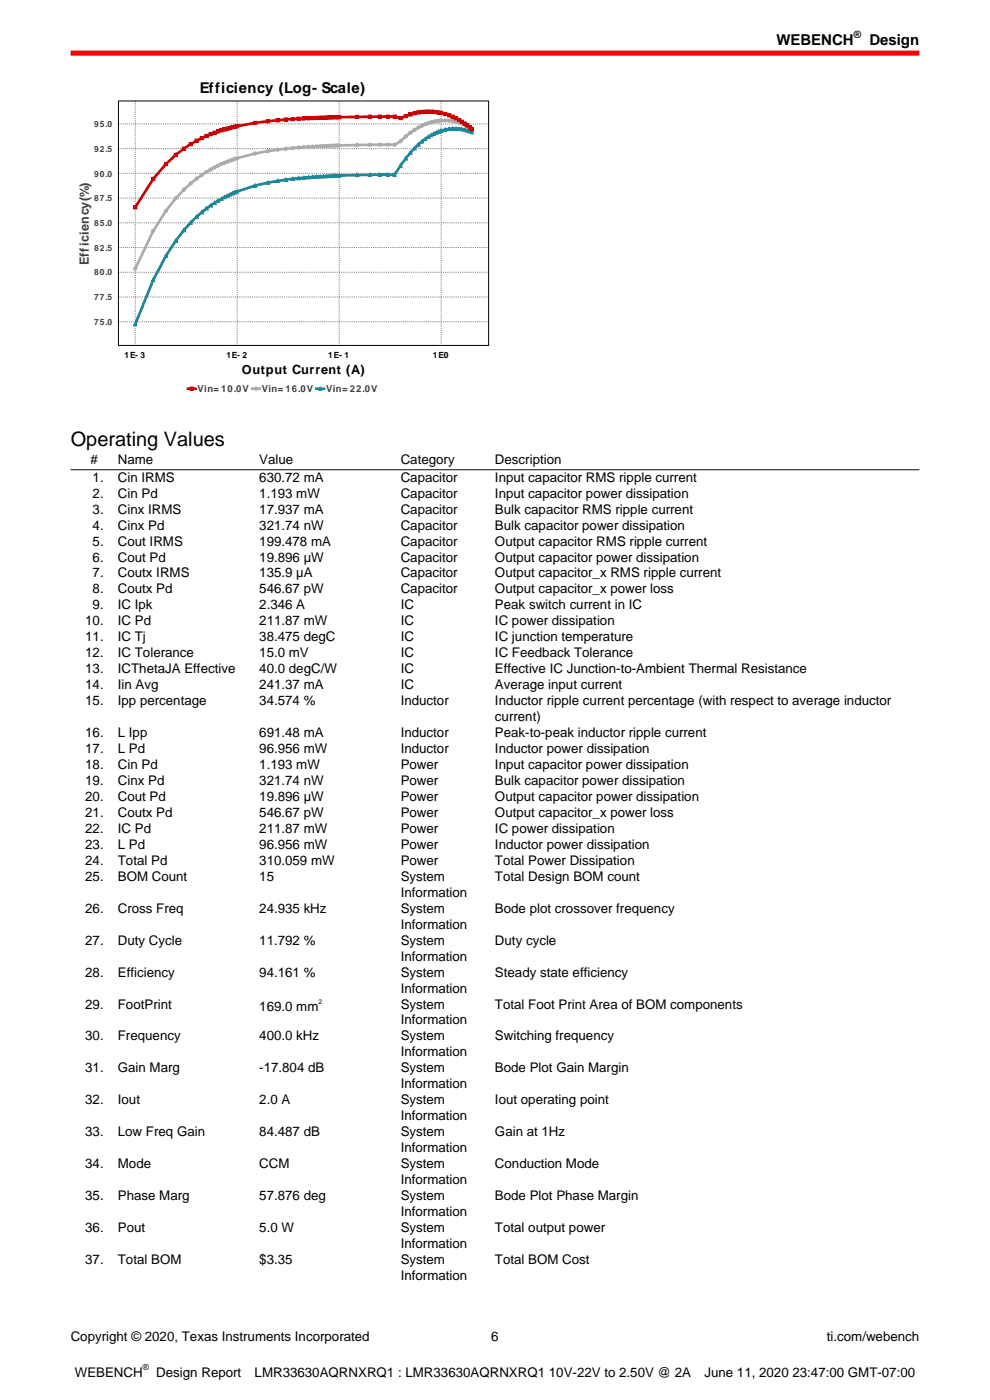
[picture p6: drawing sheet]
<svg xmlns="http://www.w3.org/2000/svg" width="210mm" height="297mm" viewBox="0 0 210 297" stroke-linecap="round" stroke-linejoin="round" font-family="sans-serif">
<defs><g id="words">
<text font-size="4.2" x="15" y="94.7">Operating Values</text>
<g font-size="3.2">
<text x="164.7" y="9.6">WEBENCH</text>
<text x="184.4" y="9.6">Design</text>
</g>
<text font-size="3.1" x="42.4" y="19.7">Efficiency (Log- Scale)</text>
<g font-size="2.8">
<text x="19.2" y="98.5">#</text>
<text x="25" y="98.5">Name</text>
<text x="55" y="98.5">Value</text>
<text x="85" y="98.5">Category</text>
<text x="105" y="98.5">Description</text>
<text x="19.6" y="102.2">1.</text>
<text x="19.6" y="105.6">2.</text>
<text x="25" y="102.2">Cin IRMS</text>
<text x="25" y="105.6">Cin Pd</text>
<text x="55" y="102.2">630.72 mA</text>
<text x="55" y="105.6">1.193 mW</text>
<text x="85" y="102.2">Capacitor</text>
<text x="85" y="105.6">Capacitor</text>
<text x="105" y="102.2">Input capacitor RMS ripple current</text>
<text x="105" y="105.6">Input capacitor power dissipation</text>
<text x="19.6" y="109">3.</text>
<text x="19.6" y="112.3">4.</text>
<text x="25" y="109">Cinx IRMS</text>
<text x="25" y="112.3">Cinx Pd</text>
<text x="55" y="109">17.937 mA</text>
<text x="55" y="112.3">321.74 nW</text>
<text x="85" y="109">Capacitor</text>
<text x="85" y="112.3">Capacitor</text>
<text x="105" y="109">Bulk capacitor RMS ripple current</text>
<text x="105" y="112.3">Bulk capacitor power dissipation</text>
<text x="19.6" y="115.7">5.</text>
<text x="19.6" y="119.1">6.</text>
<text x="25" y="115.7">Cout IRMS</text>
<text x="25" y="119.1">Cout Pd</text>
<text x="55" y="115.7">199.478 mA</text>
<text x="55" y="119.1">19.896 µW</text>
<text x="85" y="115.7">Capacitor</text>
<text x="85" y="119.1">Capacitor</text>
<text x="105" y="115.7">Output capacitor RMS ripple current</text>
<text x="105" y="119.1">Output capacitor power dissipation</text>
<text x="19.6" y="122.5">7.</text>
<text x="19.6" y="125.9">8.</text>
<text x="25" y="122.5">Coutx IRMS</text>
<text x="25" y="125.9">Coutx Pd</text>
<text x="55" y="122.5">135.9 µA</text>
<text x="55" y="125.9">546.67 pW</text>
<text x="85" y="122.5">Capacitor</text>
<text x="85" y="125.9">Capacitor</text>
<text x="105" y="122.5">Output capacitor_x RMS ripple current</text>
<text x="105" y="125.9">Output capacitor_x power loss</text>
<text x="19.6" y="129.3">9.</text>
<text x="25" y="129.3">IC Ipk</text>
<text x="55" y="129.3">2.346 A</text>
<text x="85" y="129.3">IC</text>
<text x="105" y="129.3">Peak switch current in IC</text>
<text x="18.1" y="132.7">10.</text>
<text x="18.1" y="136.1">11.</text>
<text x="25" y="132.7">IC Pd</text>
<text x="25" y="136.1">IC Tj</text>
<text x="55" y="132.7">211.87 mW</text>
<text x="55" y="136.1">38.475 degC</text>
<text x="85" y="132.7">IC</text>
<text x="85" y="136.1">IC</text>
<text x="105" y="132.7">IC power dissipation</text>
<text x="105" y="136.1">IC junction temperature</text>
<text x="18.1" y="139.4">12.</text>
<text x="18.1" y="142.8">13.</text>
<text x="25" y="139.4">IC Tolerance</text>
<text x="25" y="142.8">ICThetaJA Effective</text>
<text x="55" y="139.4">15.0 mV</text>
<text x="55" y="142.8">40.0 degC/W</text>
<text x="85" y="139.4">IC</text>
<text x="85" y="142.8">IC</text>
<text x="105" y="139.4">IC Feedback Tolerance</text>
<text x="105" y="142.8">Effective IC Junction-to-Ambient Thermal Resistance</text>
<text x="18.1" y="146.2">14.</text>
<text x="18.1" y="149.6">15.</text>
<text x="25" y="146.2">Iin Avg</text>
<text x="25" y="149.6">Ipp percentage</text>
<text x="55" y="146.2">241.37 mA</text>
<text x="55" y="149.6">34.574 %</text>
<text x="85" y="146.2">IC</text>
<text x="85" y="149.6">Inductor</text>
<text x="105" y="146.2">Average input current</text>
<text x="105" y="149.6">Inductor ripple current percentage (with respect to average inductor</text>
<text x="105" y="153">current)</text>
<text x="18.1" y="156.4">16.</text>
<text x="18.1" y="159.8">17.</text>
<text x="25" y="156.4">L Ipp</text>
<text x="25" y="159.8">L Pd</text>
<text x="55" y="156.4">691.48 mA</text>
<text x="55" y="159.8">96.956 mW</text>
<text x="85" y="156.4">Inductor</text>
<text x="85" y="159.8">Inductor</text>
<text x="105" y="156.4">Peak-to-peak inductor ripple current</text>
<text x="105" y="159.8">Inductor power dissipation</text>
<text x="18.1" y="163.1">18.</text>
<text x="18.1" y="166.5">19.</text>
<text x="25" y="163.1">Cin Pd</text>
<text x="25" y="166.5">Cinx Pd</text>
<text x="55" y="163.1">1.193 mW</text>
<text x="55" y="166.5">321.74 nW</text>
<text x="85" y="163.1">Power</text>
<text x="85" y="166.5">Power</text>
<text x="105" y="163.1">Input capacitor power dissipation</text>
<text x="105" y="166.5">Bulk capacitor power dissipation</text>
<text x="18.1" y="169.9">20.</text>
<text x="18.1" y="173.3">21.</text>
<text x="25" y="169.9">Cout Pd</text>
<text x="25" y="173.3">Coutx Pd</text>
<text x="55" y="169.9">19.896 µW</text>
<text x="55" y="173.3">546.67 pW</text>
<text x="85" y="169.9">Power</text>
<text x="85" y="173.3">Power</text>
<text x="105" y="169.9">Output capacitor power dissipation</text>
<text x="105" y="173.3">Output capacitor_x power loss</text>
<text x="18.1" y="176.7">22.</text>
<text x="25" y="176.7">IC Pd</text>
<text x="55" y="176.7">211.87 mW</text>
<text x="85" y="176.7">Power</text>
<text x="105" y="176.7">IC power dissipation</text>
<text x="18.1" y="180.1">23.</text>
<text x="18.1" y="183.5">24.</text>
<text x="25" y="180.1">L Pd</text>
<text x="25" y="183.5">Total Pd</text>
<text x="55" y="180.1">96.956 mW</text>
<text x="55" y="183.5">310.059 mW</text>
<text x="85" y="180.1">Power</text>
<text x="85" y="183.5">Power</text>
<text x="105" y="180.1">Inductor power dissipation</text>
<text x="105" y="183.5">Total Power Dissipation</text>
<text x="18.1" y="186.9">25.</text>
<text x="25" y="186.9">BOM Count</text>
<text x="55" y="186.9">15</text>
<text x="85" y="186.9">System</text>
<text x="85" y="190.2">Information</text>
<text x="105" y="186.9">Total Design BOM count</text>
<text x="18.1" y="193.6">26.</text>
<text x="25" y="193.6">Cross Freq</text>
<text x="55" y="193.6">24.935 kHz</text>
<text x="85" y="193.6">System</text>
<text x="85" y="197">Information</text>
<text x="105" y="193.6">Bode plot crossover frequency</text>
<text x="18.1" y="200.4">27.</text>
<text x="25" y="200.4">Duty Cycle</text>
<text x="55" y="200.4">11.792 %</text>
<text x="85" y="200.4">System</text>
<text x="85" y="203.8">Information</text>
<text x="105" y="200.4">Duty cycle</text>
<text x="18.1" y="207.2">28.</text>
<text x="25" y="207.2">Efficiency</text>
<text x="55" y="207.2">94.161 %</text>
<text x="85" y="207.2">System</text>
<text x="105" y="207.2">Steady state efficiency</text>
<text x="18.1" y="213.9">29.</text>
<text x="25" y="213.9">FootPrint</text>
<text x="55" y="214.4">169.0 mm</text>
<text x="85" y="210.6">Information</text>
<text x="85" y="213.9">System</text>
<text x="105" y="213.9">Total Foot Print Area of BOM components</text>
<text x="18.1" y="220.7">30.</text>
<text x="25" y="220.7">Frequency</text>
<text x="55" y="220.7">400.0 kHz</text>
<text x="85" y="217.3">Information</text>
<text x="85" y="220.7">System</text>
<text x="105" y="220.7">Switching frequency</text>
<text x="18.1" y="227.5">31.</text>
<text x="25" y="227.5">Gain Marg</text>
<text x="55" y="227.5">-17.804 dB</text>
<text x="85" y="224.1">Information</text>
<text x="85" y="227.5">System</text>
<text x="105" y="227.5">Bode Plot Gain Margin</text>
<text x="85" y="230.9">Information</text>
<text x="18.1" y="234.3">32.</text>
<text x="25" y="234.3">Iout</text>
<text x="55" y="234.3">2.0 A</text>
<text x="85" y="234.3">System</text>
<text x="85" y="237.7">Information</text>
<text x="105" y="234.3">Iout operating point</text>
<text x="18.1" y="241">33.</text>
<text x="25" y="241">Low Freq Gain</text>
<text x="55" y="241">84.487 dB</text>
<text x="85" y="241">System</text>
<text x="85" y="244.4">Information</text>
<text x="105" y="241">Gain at 1Hz</text>
<text x="18.1" y="247.8">34.</text>
<text x="25" y="247.8">Mode</text>
<text x="55" y="247.8">CCM</text>
<text x="85" y="247.8">System</text>
<text x="85" y="251.2">Information</text>
<text x="105" y="247.8">Conduction Mode</text>
<text x="18.1" y="254.6">35.</text>
<text x="25" y="254.6">Phase Marg</text>
<text x="55" y="254.6">57.876 deg</text>
<text x="85" y="254.6">System</text>
<text x="85" y="258">Information</text>
<text x="105" y="254.6">Bode Plot Phase Margin</text>
<text x="18.1" y="261.4">36.</text>
<text x="25" y="261.4">Pout</text>
<text x="55" y="261.4">5.0 W</text>
<text x="85" y="261.4">System</text>
<text x="105" y="261.4">Total output power</text>
<text x="18.1" y="268.1">37.</text>
<text x="25" y="268.1">Total BOM</text>
<text x="55" y="268.1">$3.35</text>
<text x="85" y="264.7">Information</text>
<text x="85" y="268.1">System</text>
<text x="105" y="268.1">Total BOM Cost</text>
<text x="85" y="271.5">Information</text>
<text x="15" y="284.4">Copyright © 2020, Texas Instruments Incorporated</text>
<text x="104.2" y="284.4">6</text>
<text x="175.4" y="284.4">ti.com/webench</text>
<text x="15.9" y="292">WEBENCH</text>
<text x="33.2" y="292">Design Report</text>
<text x="54" y="292">LMR33630AQRNXRQ1 : LMR33630AQRNXRQ1 10V-22V to 2.50V @ 2A</text>
<text x="149.4" y="292">June 11, 2020 23:47:00 GMT-07:00</text>
</g>
<text font-size="2.7" fill="#404040" x="18.9" y="56.1" transform="rotate(-90 18.9 56.1)">Efficiency(%)</text>
<text font-size="2.7" x="51.3" y="79.4">Output Current (A)</text>
<text font-size="2.1" x="181.1" y="8">®</text>
<g font-size="2" fill="#404040">
<text x="41.9" y="83.2">Vin= 10.0V</text>
<text x="55.5" y="83.2">Vin= 16.0V</text>
<text x="69.2" y="83.2">Vin= 22.0V</text>
</g>
<g font-size="1.8" fill="#404040">
<text x="20" y="27">95.0</text>
<text x="20" y="32.2">92.5</text>
<text x="20" y="37.4">90.0</text>
<text x="20" y="47.9">85.0</text>
<text x="20" y="42.7">87.5</text>
<text x="20" y="53.2">82.5</text>
<text x="20" y="58.4">80.0</text>
<text x="20" y="63.7">77.5</text>
<text x="20" y="68.9">75.0</text>
</g>
<g font-size="1.8">
<text x="26.4" y="76">1E- 3</text>
<text x="48" y="76">1E- 2</text>
<text x="69.6" y="76">1E- 1</text>
<text x="91.8" y="76">1E0</text>
<text x="30.3" y="290.6">®</text>
</g>
<text font-size="1.4" x="67.5" y="212.9">2</text>
</g></defs>
<path d="M15 11.3h180" fill="none" stroke="#f00" stroke-width="1.1" stroke-linecap="butt"/>
<g fill="#fff">
<path d="M15 16.6h90v67.5h-90z"/>
<path d="M39.5 80.9h41v3.1h-41z"/>
</g>
<path d="M39.9 82.5h1.6" fill="none" stroke="#c00" stroke-width=".56"/>
<path d="M40.3 82.1h.7v.7h-.7z" fill="#c00"/>
<path d="M40.3 82.1h.7v.7h-.7z" fill="none" stroke="#c00" stroke-width=".21"/>
<path d="M53.5 82.5h1.6" fill="none" stroke="#aaa" stroke-width=".56"/>
<circle cx="54.3" cy="82.5" r=".34" fill="#aaa"/>
<circle cx="54.3" cy="82.5" r=".34" fill="none" stroke="#aaa" stroke-width=".21"/>
<path d="M67.2 82.5h1.5" fill="none" stroke="#189" stroke-width=".56"/>
<path d="M67.9 82.1l.4 .7h-.7z" fill="#189"/>
<path d="M67.9 82.1l.4 .7h-.7z" fill="none" stroke="#189" stroke-width=".21"/>
<path d="M25.1 21.4h78.5v51.9h-78.5z" fill="#fff"/>
<g fill="none" stroke="#808080" stroke-width=".21" stroke-dasharray=".2 .2" stroke-linecap="butt">
<path d="M25.1 36.8h78.5M25.1 31.5h78.5M25.1 26.3h78.5M28.7 21.4v51.9M50.3 21.4v51.9M71.9 21.4v51.9M93.6 21.4v51.9M25.1 57.8h78.5M25.1 52.5h78.5M25.1 47.3h78.5M25.1 42h78.5M25.1 68.3h78.5"/>
<path d="M25.1 63h78.5"/>
</g>
<path d="M100.1 28a9.9 9.9 0 0 0-10.6 2l-.7 .7a27.4 27.4 0 0 0-5.1 6.4h-7.9l-8.7 .4a76.2 76.2 0 0 0-13 1.9l-4.8 1.6a27.8 27.8 0 0 0-12 10.1l-2.1 3.2-2.7 5.1-3.8 9.4" fill="none" stroke="#189" stroke-width=".56"/>
<path d="M100.1 27.3a11 11 0 0 0-13 .9l-2.1 1.8-1.3 .7a183.4 183.4 0 0 0-26.9 1.4 40.3 40.3 0 0 0-8 2 27.2 27.2 0 0 0-11.5 8l-2.1 2.6-2.7 4.3-3.8 8" fill="none" stroke="#aaa" stroke-width=".56"/>
<path d="M100.1 27.4a13.2 13.2 0 0 0-15.1-2.4l-1.3-.3-16.6 .3a100.7 100.7 0 0 0-17.8 2l-1.1 .3a28.3 28.3 0 0 0-13 7.5l-2.7 3.2-3.8 6" fill="none" stroke="#c00" stroke-width=".56"/>
<path d="M28.7 68.4l.3 .7h-.6z" fill="#189"/>
<path d="M28.7 68.4l.3 .7h-.6z" fill="none" stroke="#189" stroke-width=".21"/>
<path d="M32.5 59.1l.3 .6h-.6z" fill="#189"/>
<path d="M32.5 59.1l.3 .6h-.6z" fill="none" stroke="#189" stroke-width=".21"/>
<path d="M35.2 53.9l.3 .7h-.6z" fill="#189"/>
<path d="M35.2 53.9l.3 .7h-.6z" fill="none" stroke="#189" stroke-width=".21"/>
<path d="M37.3 50.7l.3 .7h-.6z" fill="#189"/>
<path d="M37.3 50.7l.3 .7h-.6z" fill="none" stroke="#189" stroke-width=".21"/>
<path d="M39 48.5l.3 .7h-.6z" fill="#189"/>
<path d="M39 48.5l.3 .7h-.6z" fill="none" stroke="#189" stroke-width=".21"/>
<path d="M40.5 46.9l.3 .7h-.7z" fill="#189"/>
<path d="M40.5 46.9l.3 .7h-.7z" fill="none" stroke="#189" stroke-width=".21"/>
<path d="M41.7 45.6l.4 .7h-.7z" fill="#189"/>
<path d="M41.7 45.6l.4 .7h-.7z" fill="none" stroke="#189" stroke-width=".21"/>
<path d="M42.8 44.7l.4 .7h-.7z" fill="#189"/>
<path d="M42.8 44.7l.4 .7h-.7z" fill="none" stroke="#189" stroke-width=".21"/>
<path d="M43.8 43.9l.3 .7h-.6z" fill="#189"/>
<path d="M43.8 43.9l.3 .7h-.6z" fill="none" stroke="#189" stroke-width=".21"/>
<path d="M44.7 43.2l.3 .7h-.6z" fill="#189"/>
<path d="M44.7 43.2l.3 .7h-.6z" fill="none" stroke="#189" stroke-width=".21"/>
<path d="M45.5 42.7l.4 .7h-.7z" fill="#189"/>
<path d="M45.5 42.7l.4 .7h-.7z" fill="none" stroke="#189" stroke-width=".21"/>
<path d="M46.3 42.2l.3 .7h-.7z" fill="#189"/>
<path d="M46.3 42.2l.3 .7h-.7z" fill="none" stroke="#189" stroke-width=".21"/>
<path d="M47 41.8l.3 .7h-.7z" fill="#189"/>
<path d="M47 41.8l.3 .7h-.7z" fill="none" stroke="#189" stroke-width=".21"/>
<path d="M47.6 41.5l.4 .7h-.7z" fill="#189"/>
<path d="M47.6 41.5l.4 .7h-.7z" fill="none" stroke="#189" stroke-width=".21"/>
<path d="M48.2 41.2l.4 .7h-.7z" fill="#189"/>
<path d="M48.2 41.2l.4 .7h-.7z" fill="none" stroke="#189" stroke-width=".21"/>
<path d="M48.8 40.9l.3 .7h-.6z" fill="#189"/>
<path d="M48.8 40.9l.3 .7h-.6z" fill="none" stroke="#189" stroke-width=".21"/>
<path d="M49.3 40.7l.4 .7h-.7z" fill="#189"/>
<path d="M49.3 40.7l.4 .7h-.7z" fill="none" stroke="#189" stroke-width=".21"/>
<path d="M49.8 40.5l.4 .6h-.7z" fill="#189"/>
<path d="M49.8 40.5l.4 .6h-.7z" fill="none" stroke="#189" stroke-width=".21"/>
<path d="M50.3 40.3l.4 .6h-.7z" fill="#189"/>
<path d="M50.3 40.3l.4 .6h-.7z" fill="none" stroke="#189" stroke-width=".21"/>
<path d="M54.1 39l.4 .7h-.7z" fill="#189"/>
<path d="M54.1 39l.4 .7h-.7z" fill="none" stroke="#189" stroke-width=".21"/>
<path d="M56.8 38.4l.4 .7h-.7z" fill="#189"/>
<path d="M56.8 38.4l.4 .7h-.7z" fill="none" stroke="#189" stroke-width=".21"/>
<path d="M58.9 38l.4 .7h-.7z" fill="#189"/>
<path d="M58.9 38l.4 .7h-.7z" fill="none" stroke="#189" stroke-width=".21"/>
<path d="M60.6 37.8l.4 .7h-.7z" fill="#189"/>
<path d="M60.6 37.8l.4 .7h-.7z" fill="none" stroke="#189" stroke-width=".21"/>
<path d="M62.1 37.6l.3 .7h-.7z" fill="#189"/>
<path d="M62.1 37.6l.3 .7h-.7z" fill="none" stroke="#189" stroke-width=".21"/>
<path d="M63.3 37.5l.4 .6h-.7z" fill="#189"/>
<path d="M63.3 37.5l.4 .6h-.7z" fill="none" stroke="#189" stroke-width=".21"/>
<path d="M64.4 37.4l.4 .6h-.7z" fill="#189"/>
<path d="M64.4 37.4l.4 .6h-.7z" fill="none" stroke="#189" stroke-width=".21"/>
<path d="M65.4 37.3l.4 .7h-.7z" fill="#189"/>
<path d="M65.4 37.3l.4 .7h-.7z" fill="none" stroke="#189" stroke-width=".21"/>
<path d="M66.3 37.2l.4 .7h-.7z" fill="#189"/>
<path d="M66.3 37.2l.4 .7h-.7z" fill="none" stroke="#189" stroke-width=".21"/>
<path d="M67.1 37.2l.4 .6h-.7z" fill="#189"/>
<path d="M67.1 37.2l.4 .6h-.7z" fill="none" stroke="#189" stroke-width=".21"/>
<path d="M67.9 37.1l.3 .7h-.6z" fill="#189"/>
<path d="M67.9 37.1l.3 .7h-.6z" fill="none" stroke="#189" stroke-width=".21"/>
<path d="M68.6 37.1l.3 .6h-.6z" fill="#189"/>
<path d="M68.6 37.1l.3 .6h-.6z" fill="none" stroke="#189" stroke-width=".21"/>
<path d="M69.2 37l.4 .7h-.7z" fill="#189"/>
<path d="M69.2 37l.4 .7h-.7z" fill="none" stroke="#189" stroke-width=".21"/>
<path d="M69.8 37l.4 .7h-.7z" fill="#189"/>
<path d="M69.8 37l.4 .7h-.7z" fill="none" stroke="#189" stroke-width=".21"/>
<path d="M70.4 37l.4 .7h-.7z" fill="#189"/>
<path d="M70.4 37l.4 .7h-.7z" fill="none" stroke="#189" stroke-width=".21"/>
<path d="M71 37l.3 .6h-.7z" fill="#189"/>
<path d="M71 37l.3 .6h-.7z" fill="none" stroke="#189" stroke-width=".21"/>
<path d="M71.5 36.9l.3 .7h-.7z" fill="#189"/>
<path d="M71.5 36.9l.3 .7h-.7z" fill="none" stroke="#189" stroke-width=".21"/>
<path d="M71.9 36.9l.4 .7h-.7z" fill="#189"/>
<path d="M71.9 36.9l.4 .7h-.7z" fill="none" stroke="#189" stroke-width=".21"/>
<path d="M75.8 36.8l.3 .7h-.7z" fill="#189"/>
<path d="M75.8 36.8l.3 .7h-.7z" fill="none" stroke="#189" stroke-width=".21"/>
<path d="M78.5 36.7l.3 .7h-.7z" fill="#189"/>
<path d="M78.5 36.7l.3 .7h-.7z" fill="none" stroke="#189" stroke-width=".21"/>
<path d="M80.6 36.7l.3 .7h-.7z" fill="#189"/>
<path d="M80.6 36.7l.3 .7h-.7z" fill="none" stroke="#189" stroke-width=".21"/>
<path d="M82.3 36.7l.3 .7h-.7z" fill="#189"/>
<path d="M82.3 36.7l.3 .7h-.7z" fill="none" stroke="#189" stroke-width=".21"/>
<path d="M83.7 36.7l.3 .7h-.6z" fill="#189"/>
<path d="M83.7 36.7l.3 .7h-.6z" fill="none" stroke="#189" stroke-width=".21"/>
<path d="M85 34.8l.3 .7h-.7z" fill="#189"/>
<path d="M85 34.8l.3 .7h-.7z" fill="none" stroke="#189" stroke-width=".21"/>
<path d="M86.1 33.3l.3 .7h-.7z" fill="#189"/>
<path d="M86.1 33.3l.3 .7h-.7z" fill="none" stroke="#189" stroke-width=".21"/>
<path d="M87.1 32.1l.3 .6h-.7z" fill="#189"/>
<path d="M87.1 32.1l.3 .6h-.7z" fill="none" stroke="#189" stroke-width=".21"/>
<path d="M88 31.1l.3 .7h-.7z" fill="#189"/>
<path d="M88 31.1l.3 .7h-.7z" fill="none" stroke="#189" stroke-width=".21"/>
<path d="M88.8 30.3l.3 .7h-.7z" fill="#189"/>
<path d="M88.8 30.3l.3 .7h-.7z" fill="none" stroke="#189" stroke-width=".21"/>
<path d="M89.5 29.7l.4 .6h-.7z" fill="#189"/>
<path d="M89.5 29.7l.4 .6h-.7z" fill="none" stroke="#189" stroke-width=".21"/>
<path d="M90.2 29.1l.4 .7h-.7z" fill="#189"/>
<path d="M90.2 29.1l.4 .7h-.7z" fill="none" stroke="#189" stroke-width=".21"/>
<path d="M90.9 28.7l.3 .7h-.7z" fill="#189"/>
<path d="M90.9 28.7l.3 .7h-.7z" fill="none" stroke="#189" stroke-width=".21"/>
<path d="M91.5 28.3l.3 .7h-.7z" fill="#189"/>
<path d="M91.5 28.3l.3 .7h-.7z" fill="none" stroke="#189" stroke-width=".21"/>
<path d="M92 28l.4 .7h-.7z" fill="#189"/>
<path d="M92 28l.4 .7h-.7z" fill="none" stroke="#189" stroke-width=".21"/>
<path d="M92.6 27.8l.3 .7h-.7z" fill="#189"/>
<path d="M92.6 27.8l.3 .7h-.7z" fill="none" stroke="#189" stroke-width=".21"/>
<path d="M93.1 27.6l.3 .6h-.6z" fill="#189"/>
<path d="M93.1 27.6l.3 .6h-.6z" fill="none" stroke="#189" stroke-width=".21"/>
<path d="M93.6 27.4l.3 .7h-.7z" fill="#189"/>
<path d="M93.6 27.4l.3 .7h-.7z" fill="none" stroke="#189" stroke-width=".21"/>
<path d="M94.5 27.2l.3 .6h-.7z" fill="#189"/>
<path d="M94.5 27.2l.3 .6h-.7z" fill="none" stroke="#189" stroke-width=".21"/>
<path d="M95.3 27l.3 .7h-.7z" fill="#189"/>
<path d="M95.3 27l.3 .7h-.7z" fill="none" stroke="#189" stroke-width=".21"/>
<path d="M96 26.9l.4 .7h-.7z" fill="#189"/>
<path d="M96 26.9l.4 .7h-.7z" fill="none" stroke="#189" stroke-width=".21"/>
<path d="M96.7 26.9l.4 .7h-.7z" fill="#189"/>
<path d="M96.7 26.9l.4 .7h-.7z" fill="none" stroke="#189" stroke-width=".21"/>
<path d="M97.4 27l.3 .7h-.7z" fill="#189"/>
<path d="M97.4 27l.3 .7h-.7z" fill="none" stroke="#189" stroke-width=".21"/>
<path d="M98 27.1l.3 .6h-.7z" fill="#189"/>
<path d="M98 27.1l.3 .6h-.7z" fill="none" stroke="#189" stroke-width=".21"/>
<path d="M98.6 27.2l.3 .7h-.7z" fill="#189"/>
<path d="M98.6 27.2l.3 .7h-.7z" fill="none" stroke="#189" stroke-width=".21"/>
<path d="M99.1 27.3l.3 .7h-.6z" fill="#189"/>
<path d="M99.1 27.3l.3 .7h-.6z" fill="none" stroke="#189" stroke-width=".21"/>
<path d="M99.6 27.5l.3 .7h-.6z" fill="#189"/>
<path d="M99.6 27.5l.3 .7h-.6z" fill="none" stroke="#189" stroke-width=".21"/>
<path d="M100.1 27.7l.3 .7h-.7z" fill="#189"/>
<path d="M100.1 27.7l.3 .7h-.7z" fill="none" stroke="#189" stroke-width=".21"/>
<circle cx="28.7" cy="57" r=".34" fill="#aaa"/>
<circle cx="28.7" cy="57" r=".34" fill="none" stroke="#aaa" stroke-width=".21"/>
<circle cx="32.5" cy="49" r=".34" fill="#aaa"/>
<circle cx="32.5" cy="49" r=".34" fill="none" stroke="#aaa" stroke-width=".21"/>
<circle cx="35.2" cy="44.7" r=".34" fill="#aaa"/>
<circle cx="35.2" cy="44.7" r=".34" fill="none" stroke="#aaa" stroke-width=".21"/>
<circle cx="37.3" cy="42.1" r=".34" fill="#aaa"/>
<circle cx="37.3" cy="42.1" r=".34" fill="none" stroke="#aaa" stroke-width=".21"/>
<circle cx="39" cy="40.2" r=".34" fill="#aaa"/>
<circle cx="39" cy="40.2" r=".34" fill="none" stroke="#aaa" stroke-width=".21"/>
<circle cx="40.5" cy="38.9" r=".34" fill="#aaa"/>
<circle cx="40.5" cy="38.9" r=".34" fill="none" stroke="#aaa" stroke-width=".21"/>
<circle cx="41.7" cy="37.9" r=".34" fill="#aaa"/>
<circle cx="41.7" cy="37.9" r=".34" fill="none" stroke="#aaa" stroke-width=".21"/>
<circle cx="42.8" cy="37.1" r=".34" fill="#aaa"/>
<circle cx="42.8" cy="37.1" r=".34" fill="none" stroke="#aaa" stroke-width=".21"/>
<circle cx="43.8" cy="36.5" r=".34" fill="#aaa"/>
<circle cx="43.8" cy="36.5" r=".34" fill="none" stroke="#aaa" stroke-width=".21"/>
<circle cx="44.7" cy="35.9" r=".34" fill="#aaa"/>
<circle cx="44.7" cy="35.9" r=".34" fill="none" stroke="#aaa" stroke-width=".21"/>
<circle cx="45.5" cy="35.5" r=".34" fill="#aaa"/>
<circle cx="45.5" cy="35.5" r=".34" fill="none" stroke="#aaa" stroke-width=".21"/>
<circle cx="46.3" cy="35.1" r=".34" fill="#aaa"/>
<circle cx="46.3" cy="35.1" r=".34" fill="none" stroke="#aaa" stroke-width=".21"/>
<circle cx="47" cy="34.8" r=".34" fill="#aaa"/>
<circle cx="47" cy="34.8" r=".34" fill="none" stroke="#aaa" stroke-width=".21"/>
<circle cx="47.6" cy="34.5" r=".34" fill="#aaa"/>
<circle cx="47.6" cy="34.5" r=".34" fill="none" stroke="#aaa" stroke-width=".21"/>
<circle cx="48.2" cy="34.3" r=".34" fill="#aaa"/>
<circle cx="48.2" cy="34.3" r=".34" fill="none" stroke="#aaa" stroke-width=".21"/>
<circle cx="48.8" cy="34.1" r=".34" fill="#aaa"/>
<circle cx="48.8" cy="34.1" r=".34" fill="none" stroke="#aaa" stroke-width=".21"/>
<circle cx="49.3" cy="33.9" r=".34" fill="#aaa"/>
<circle cx="49.3" cy="33.9" r=".34" fill="none" stroke="#aaa" stroke-width=".21"/>
<circle cx="49.8" cy="33.7" r=".34" fill="#aaa"/>
<circle cx="49.8" cy="33.7" r=".34" fill="none" stroke="#aaa" stroke-width=".21"/>
<circle cx="50.3" cy="33.6" r=".34" fill="#aaa"/>
<circle cx="50.3" cy="33.6" r=".34" fill="none" stroke="#aaa" stroke-width=".21"/>
<circle cx="54.1" cy="32.6" r=".34" fill="#aaa"/>
<circle cx="54.1" cy="32.6" r=".34" fill="none" stroke="#aaa" stroke-width=".21"/>
<circle cx="56.8" cy="32.1" r=".34" fill="#aaa"/>
<circle cx="56.8" cy="32.1" r=".34" fill="none" stroke="#aaa" stroke-width=".21"/>
<circle cx="58.9" cy="31.8" r=".34" fill="#aaa"/>
<circle cx="58.9" cy="31.8" r=".34" fill="none" stroke="#aaa" stroke-width=".21"/>
<circle cx="60.6" cy="31.6" r=".34" fill="#aaa"/>
<circle cx="60.6" cy="31.6" r=".34" fill="none" stroke="#aaa" stroke-width=".21"/>
<circle cx="62.1" cy="31.4" r=".34" fill="#aaa"/>
<circle cx="62.1" cy="31.4" r=".34" fill="none" stroke="#aaa" stroke-width=".21"/>
<circle cx="63.3" cy="31.3" r=".34" fill="#aaa"/>
<circle cx="63.3" cy="31.3" r=".34" fill="none" stroke="#aaa" stroke-width=".21"/>
<circle cx="64.4" cy="31.2" r=".34" fill="#aaa"/>
<circle cx="64.4" cy="31.2" r=".34" fill="none" stroke="#aaa" stroke-width=".21"/>
<circle cx="65.4" cy="31.2" r=".34" fill="#aaa"/>
<circle cx="65.4" cy="31.2" r=".34" fill="none" stroke="#aaa" stroke-width=".21"/>
<circle cx="66.3" cy="31.1" r=".34" fill="#aaa"/>
<circle cx="66.3" cy="31.1" r=".34" fill="none" stroke="#aaa" stroke-width=".21"/>
<circle cx="67.1" cy="31.1" r=".34" fill="#aaa"/>
<circle cx="67.1" cy="31.1" r=".34" fill="none" stroke="#aaa" stroke-width=".21"/>
<circle cx="67.9" cy="31" r=".34" fill="#aaa"/>
<circle cx="67.9" cy="31" r=".34" fill="none" stroke="#aaa" stroke-width=".21"/>
<circle cx="68.6" cy="31" r=".34" fill="#aaa"/>
<circle cx="68.6" cy="31" r=".34" fill="none" stroke="#aaa" stroke-width=".21"/>
<circle cx="69.2" cy="31" r=".34" fill="#aaa"/>
<circle cx="69.2" cy="31" r=".34" fill="none" stroke="#aaa" stroke-width=".21"/>
<circle cx="69.8" cy="30.9" r=".34" fill="#aaa"/>
<circle cx="69.8" cy="30.9" r=".34" fill="none" stroke="#aaa" stroke-width=".21"/>
<circle cx="70.4" cy="30.9" r=".34" fill="#aaa"/>
<circle cx="70.4" cy="30.9" r=".34" fill="none" stroke="#aaa" stroke-width=".21"/>
<circle cx="71" cy="30.9" r=".34" fill="#aaa"/>
<circle cx="71" cy="30.9" r=".34" fill="none" stroke="#aaa" stroke-width=".21"/>
<circle cx="71.5" cy="30.9" r=".34" fill="#aaa"/>
<circle cx="71.5" cy="30.9" r=".34" fill="none" stroke="#aaa" stroke-width=".21"/>
<circle cx="71.9" cy="30.9" r=".34" fill="#aaa"/>
<circle cx="71.9" cy="30.9" r=".34" fill="none" stroke="#aaa" stroke-width=".21"/>
<circle cx="75.8" cy="30.8" r=".34" fill="#aaa"/>
<circle cx="75.8" cy="30.8" r=".34" fill="none" stroke="#aaa" stroke-width=".21"/>
<circle cx="78.5" cy="30.7" r=".34" fill="#aaa"/>
<circle cx="78.5" cy="30.7" r=".34" fill="none" stroke="#aaa" stroke-width=".21"/>
<circle cx="80.6" cy="30.7" r=".34" fill="#aaa"/>
<circle cx="80.6" cy="30.7" r=".34" fill="none" stroke="#aaa" stroke-width=".21"/>
<circle cx="82.3" cy="30.7" r=".34" fill="#aaa"/>
<circle cx="82.3" cy="30.7" r=".34" fill="none" stroke="#aaa" stroke-width=".21"/>
<circle cx="83.7" cy="30.7" r=".34" fill="#aaa"/>
<circle cx="83.7" cy="30.7" r=".34" fill="none" stroke="#aaa" stroke-width=".21"/>
<circle cx="85" cy="30" r=".34" fill="#aaa"/>
<circle cx="85" cy="30" r=".34" fill="none" stroke="#aaa" stroke-width=".21"/>
<circle cx="86.1" cy="28.9" r=".34" fill="#aaa"/>
<circle cx="86.1" cy="28.9" r=".34" fill="none" stroke="#aaa" stroke-width=".21"/>
<circle cx="87.1" cy="28.2" r=".34" fill="#aaa"/>
<circle cx="87.1" cy="28.2" r=".34" fill="none" stroke="#aaa" stroke-width=".21"/>
<circle cx="88" cy="27.5" r=".34" fill="#aaa"/>
<circle cx="88" cy="27.5" r=".34" fill="none" stroke="#aaa" stroke-width=".21"/>
<circle cx="88.8" cy="27" r=".34" fill="#aaa"/>
<circle cx="88.8" cy="27" r=".34" fill="none" stroke="#aaa" stroke-width=".21"/>
<circle cx="89.5" cy="26.7" r=".34" fill="#aaa"/>
<circle cx="89.5" cy="26.7" r=".34" fill="none" stroke="#aaa" stroke-width=".21"/>
<circle cx="90.2" cy="26.4" r=".34" fill="#aaa"/>
<circle cx="90.2" cy="26.4" r=".34" fill="none" stroke="#aaa" stroke-width=".21"/>
<circle cx="90.9" cy="26.1" r=".34" fill="#aaa"/>
<circle cx="90.9" cy="26.1" r=".34" fill="none" stroke="#aaa" stroke-width=".21"/>
<circle cx="91.5" cy="25.9" r=".34" fill="#aaa"/>
<circle cx="91.5" cy="25.9" r=".34" fill="none" stroke="#aaa" stroke-width=".21"/>
<circle cx="92" cy="25.8" r=".34" fill="#aaa"/>
<circle cx="92" cy="25.8" r=".34" fill="none" stroke="#aaa" stroke-width=".21"/>
<circle cx="92.6" cy="25.7" r=".34" fill="#aaa"/>
<circle cx="92.6" cy="25.7" r=".34" fill="none" stroke="#aaa" stroke-width=".21"/>
<circle cx="93.1" cy="25.6" r=".34" fill="#aaa"/>
<circle cx="93.1" cy="25.6" r=".34" fill="none" stroke="#aaa" stroke-width=".21"/>
<circle cx="93.6" cy="25.6" r=".34" fill="#aaa"/>
<circle cx="93.6" cy="25.6" r=".34" fill="none" stroke="#aaa" stroke-width=".21"/>
<circle cx="94.5" cy="25.5" r=".34" fill="#aaa"/>
<circle cx="94.5" cy="25.5" r=".34" fill="none" stroke="#aaa" stroke-width=".21"/>
<circle cx="95.3" cy="25.6" r=".34" fill="#aaa"/>
<circle cx="95.3" cy="25.6" r=".34" fill="none" stroke="#aaa" stroke-width=".21"/>
<circle cx="96" cy="25.7" r=".34" fill="#aaa"/>
<circle cx="96" cy="25.7" r=".34" fill="none" stroke="#aaa" stroke-width=".21"/>
<circle cx="96.7" cy="25.8" r=".34" fill="#aaa"/>
<circle cx="96.7" cy="25.8" r=".34" fill="none" stroke="#aaa" stroke-width=".21"/>
<circle cx="97.4" cy="26" r=".34" fill="#aaa"/>
<circle cx="97.4" cy="26" r=".34" fill="none" stroke="#aaa" stroke-width=".21"/>
<circle cx="98" cy="26.2" r=".34" fill="#aaa"/>
<circle cx="98" cy="26.2" r=".34" fill="none" stroke="#aaa" stroke-width=".21"/>
<circle cx="98.6" cy="26.4" r=".34" fill="#aaa"/>
<circle cx="98.6" cy="26.4" r=".34" fill="none" stroke="#aaa" stroke-width=".21"/>
<circle cx="99.1" cy="26.7" r=".34" fill="#aaa"/>
<circle cx="99.1" cy="26.7" r=".34" fill="none" stroke="#aaa" stroke-width=".21"/>
<circle cx="99.6" cy="27" r=".34" fill="#aaa"/>
<circle cx="99.6" cy="27" r=".34" fill="none" stroke="#aaa" stroke-width=".21"/>
<circle cx="100.1" cy="27.3" r=".34" fill="#aaa"/>
<circle cx="100.1" cy="27.3" r=".34" fill="none" stroke="#aaa" stroke-width=".21"/>
<path d="M28.4 43.6h.6v.7h-.6z" fill="#c00"/>
<path d="M28.4 43.6h.6v.7h-.6z" fill="none" stroke="#c00" stroke-width=".21"/>
<path d="M32.2 37.6h.6v.7h-.6z" fill="#c00"/>
<path d="M32.2 37.6h.6v.7h-.6z" fill="none" stroke="#c00" stroke-width=".21"/>
<path d="M34.9 34.5h.6v.6h-.6z" fill="#c00"/>
<path d="M34.9 34.5h.6v.6h-.6z" fill="none" stroke="#c00" stroke-width=".21"/>
<path d="M37 32.5h.6v.7h-.6z" fill="#c00"/>
<path d="M37 32.5h.6v.7h-.6z" fill="none" stroke="#c00" stroke-width=".21"/>
<path d="M38.7 31.2h.6v.7h-.6z" fill="#c00"/>
<path d="M38.7 31.2h.6v.7h-.6z" fill="none" stroke="#c00" stroke-width=".21"/>
<path d="M40.1 30.2h.7v.7h-.7z" fill="#c00"/>
<path d="M40.1 30.2h.7v.7h-.7z" fill="none" stroke="#c00" stroke-width=".21"/>
<path d="M41.4 29.5h.7v.7h-.7z" fill="#c00"/>
<path d="M41.4 29.5h.7v.7h-.7z" fill="none" stroke="#c00" stroke-width=".21"/>
<path d="M42.5 29h.7v.6h-.7z" fill="#c00"/>
<path d="M42.5 29h.7v.6h-.7z" fill="none" stroke="#c00" stroke-width=".21"/>
<path d="M43.5 28.5h.6v.7h-.6z" fill="#c00"/>
<path d="M43.5 28.5h.6v.7h-.6z" fill="none" stroke="#c00" stroke-width=".21"/>
<path d="M44.4 28.1h.6v.7h-.6z" fill="#c00"/>
<path d="M44.4 28.1h.6v.7h-.6z" fill="none" stroke="#c00" stroke-width=".21"/>
<path d="M45.2 27.8h.7v.7h-.7z" fill="#c00"/>
<path d="M45.2 27.8h.7v.7h-.7z" fill="none" stroke="#c00" stroke-width=".21"/>
<path d="M45.9 27.5h.7v.7h-.7z" fill="#c00"/>
<path d="M45.9 27.5h.7v.7h-.7z" fill="none" stroke="#c00" stroke-width=".21"/>
<path d="M46.6 27.3h.7v.7h-.7z" fill="#c00"/>
<path d="M46.6 27.3h.7v.7h-.7z" fill="none" stroke="#c00" stroke-width=".21"/>
<path d="M47.3 27.1h.7v.7h-.7z" fill="#c00"/>
<path d="M47.3 27.1h.7v.7h-.7z" fill="none" stroke="#c00" stroke-width=".21"/>
<path d="M47.9 26.9h.7v.7h-.7z" fill="#c00"/>
<path d="M47.9 26.9h.7v.7h-.7z" fill="none" stroke="#c00" stroke-width=".21"/>
<path d="M48.5 26.8h.6v.7h-.6z" fill="#c00"/>
<path d="M48.5 26.8h.6v.7h-.6z" fill="none" stroke="#c00" stroke-width=".21"/>
<path d="M49 26.7h.7v.6h-.7z" fill="#c00"/>
<path d="M49 26.7h.7v.6h-.7z" fill="none" stroke="#c00" stroke-width=".21"/>
<path d="M49.5 26.5h.7v.7h-.7z" fill="#c00"/>
<path d="M49.5 26.5h.7v.7h-.7z" fill="none" stroke="#c00" stroke-width=".21"/>
<path d="M50 26.4h.7v.7h-.7z" fill="#c00"/>
<path d="M50 26.4h.7v.7h-.7z" fill="none" stroke="#c00" stroke-width=".21"/>
<path d="M53.8 25.7h.7v.7h-.7z" fill="#c00"/>
<path d="M53.8 25.7h.7v.7h-.7z" fill="none" stroke="#c00" stroke-width=".21"/>
<path d="M56.5 25.4h.7v.7h-.7z" fill="#c00"/>
<path d="M56.5 25.4h.7v.7h-.7z" fill="none" stroke="#c00" stroke-width=".21"/>
<path d="M58.6 25.2h.7v.6h-.7z" fill="#c00"/>
<path d="M58.6 25.2h.7v.6h-.7z" fill="none" stroke="#c00" stroke-width=".21"/>
<path d="M60.3 25h.7v.7h-.7z" fill="#c00"/>
<path d="M60.3 25h.7v.7h-.7z" fill="none" stroke="#c00" stroke-width=".21"/>
<path d="M61.7 24.9h.7v.7h-.7z" fill="#c00"/>
<path d="M61.7 24.9h.7v.7h-.7z" fill="none" stroke="#c00" stroke-width=".21"/>
<path d="M63 24.8h.7v.7h-.7z" fill="#c00"/>
<path d="M63 24.8h.7v.7h-.7z" fill="none" stroke="#c00" stroke-width=".21"/>
<path d="M64.1 24.8h.7v.7h-.7z" fill="#c00"/>
<path d="M64.1 24.8h.7v.7h-.7z" fill="none" stroke="#c00" stroke-width=".21"/>
<path d="M65.1 24.7h.7v.7h-.7z" fill="#c00"/>
<path d="M65.1 24.7h.7v.7h-.7z" fill="none" stroke="#c00" stroke-width=".21"/>
<path d="M66 24.7h.7v.7h-.7z" fill="#c00"/>
<path d="M66 24.7h.7v.7h-.7z" fill="none" stroke="#c00" stroke-width=".21"/>
<path d="M66.8 24.7h.7v.6h-.7z" fill="#c00"/>
<path d="M66.8 24.7h.7v.6h-.7z" fill="none" stroke="#c00" stroke-width=".21"/>
<path d="M67.6 24.6h.6v.7h-.6z" fill="#c00"/>
<path d="M67.6 24.6h.6v.7h-.6z" fill="none" stroke="#c00" stroke-width=".21"/>
<path d="M68.3 24.6h.6v.7h-.6z" fill="#c00"/>
<path d="M68.3 24.6h.6v.7h-.6z" fill="none" stroke="#c00" stroke-width=".21"/>
<path d="M68.9 24.6h.7v.7h-.7z" fill="#c00"/>
<path d="M68.9 24.6h.7v.7h-.7z" fill="none" stroke="#c00" stroke-width=".21"/>
<path d="M69.5 24.6h.7v.7h-.7z" fill="#c00"/>
<path d="M69.5 24.6h.7v.7h-.7z" fill="none" stroke="#c00" stroke-width=".21"/>
<path d="M70.1 24.6h.7v.6h-.7z" fill="#c00"/>
<path d="M70.1 24.6h.7v.6h-.7z" fill="none" stroke="#c00" stroke-width=".21"/>
<path d="M70.6 24.6h.7v.6h-.7z" fill="#c00"/>
<path d="M70.6 24.6h.7v.6h-.7z" fill="none" stroke="#c00" stroke-width=".21"/>
<path d="M71.1 24.5h.7v.7h-.7z" fill="#c00"/>
<path d="M71.1 24.5h.7v.7h-.7z" fill="none" stroke="#c00" stroke-width=".21"/>
<path d="M71.6 24.5h.7v.7h-.7z" fill="#c00"/>
<path d="M71.6 24.5h.7v.7h-.7z" fill="none" stroke="#c00" stroke-width=".21"/>
<path d="M75.4 24.5h.7v.6h-.7z" fill="#c00"/>
<path d="M75.4 24.5h.7v.6h-.7z" fill="none" stroke="#c00" stroke-width=".21"/>
<path d="M78.1 24.4h.7v.7h-.7z" fill="#c00"/>
<path d="M78.1 24.4h.7v.7h-.7z" fill="none" stroke="#c00" stroke-width=".21"/>
<path d="M80.2 24.4h.7v.7h-.7z" fill="#c00"/>
<path d="M80.2 24.4h.7v.7h-.7z" fill="none" stroke="#c00" stroke-width=".21"/>
<path d="M81.9 24.4h.7v.7h-.7z" fill="#c00"/>
<path d="M81.9 24.4h.7v.7h-.7z" fill="none" stroke="#c00" stroke-width=".21"/>
<path d="M83.4 24.4h.6v.7h-.6z" fill="#c00"/>
<path d="M83.4 24.4h.6v.7h-.6z" fill="none" stroke="#c00" stroke-width=".21"/>
<path d="M84.6 24.7h.7v.7h-.7z" fill="#c00"/>
<path d="M84.6 24.7h.7v.7h-.7z" fill="none" stroke="#c00" stroke-width=".21"/>
<path d="M85.7 24.3h.7v.7h-.7z" fill="#c00"/>
<path d="M85.7 24.3h.7v.7h-.7z" fill="none" stroke="#c00" stroke-width=".21"/>
<path d="M86.7 23.9h.7v.7h-.7z" fill="#c00"/>
<path d="M86.7 23.9h.7v.7h-.7z" fill="none" stroke="#c00" stroke-width=".21"/>
<path d="M87.6 23.7h.7v.7h-.7z" fill="#c00"/>
<path d="M87.6 23.7h.7v.7h-.7z" fill="none" stroke="#c00" stroke-width=".21"/>
<path d="M88.4 23.5h.7v.7h-.7z" fill="#c00"/>
<path d="M88.4 23.5h.7v.7h-.7z" fill="none" stroke="#c00" stroke-width=".21"/>
<path d="M89.2 23.4h.7v.7h-.7z" fill="#c00"/>
<path d="M89.2 23.4h.7v.7h-.7z" fill="none" stroke="#c00" stroke-width=".21"/>
<path d="M89.9 23.4h.7v.6h-.7z" fill="#c00"/>
<path d="M89.9 23.4h.7v.6h-.7z" fill="none" stroke="#c00" stroke-width=".21"/>
<path d="M90.5 23.3h.7v.7h-.7z" fill="#c00"/>
<path d="M90.5 23.3h.7v.7h-.7z" fill="none" stroke="#c00" stroke-width=".21"/>
<path d="M91.1 23.3h.7v.7h-.7z" fill="#c00"/>
<path d="M91.1 23.3h.7v.7h-.7z" fill="none" stroke="#c00" stroke-width=".21"/>
<path d="M91.7 23.4h.7v.7h-.7z" fill="#c00"/>
<path d="M91.7 23.4h.7v.7h-.7z" fill="none" stroke="#c00" stroke-width=".21"/>
<path d="M92.2 23.4h.7v.7h-.7z" fill="#c00"/>
<path d="M92.2 23.4h.7v.7h-.7z" fill="none" stroke="#c00" stroke-width=".21"/>
<path d="M92.8 23.5h.6v.7h-.6z" fill="#c00"/>
<path d="M92.8 23.5h.6v.7h-.6z" fill="none" stroke="#c00" stroke-width=".21"/>
<path d="M93.2 23.6h.7v.7h-.7z" fill="#c00"/>
<path d="M93.2 23.6h.7v.7h-.7z" fill="none" stroke="#c00" stroke-width=".21"/>
<path d="M94.1 23.9h.7v.6h-.7z" fill="#c00"/>
<path d="M94.1 23.9h.7v.6h-.7z" fill="none" stroke="#c00" stroke-width=".21"/>
<path d="M94.9 24.1h.7v.7h-.7z" fill="#c00"/>
<path d="M94.9 24.1h.7v.7h-.7z" fill="none" stroke="#c00" stroke-width=".21"/>
<path d="M95.7 24.4h.7v.7h-.7z" fill="#c00"/>
<path d="M95.7 24.4h.7v.7h-.7z" fill="none" stroke="#c00" stroke-width=".21"/>
<path d="M96.4 24.8h.7v.6h-.7z" fill="#c00"/>
<path d="M96.4 24.8h.7v.6h-.7z" fill="none" stroke="#c00" stroke-width=".21"/>
<path d="M97 25.1h.7v.7h-.7z" fill="#c00"/>
<path d="M97 25.1h.7v.7h-.7z" fill="none" stroke="#c00" stroke-width=".21"/>
<path d="M97.6 25.5h.7v.7h-.7z" fill="#c00"/>
<path d="M97.6 25.5h.7v.7h-.7z" fill="none" stroke="#c00" stroke-width=".21"/>
<path d="M98.2 25.9h.7v.6h-.7z" fill="#c00"/>
<path d="M98.2 25.9h.7v.6h-.7z" fill="none" stroke="#c00" stroke-width=".21"/>
<path d="M98.8 26.3h.6v.6h-.6z" fill="#c00"/>
<path d="M98.8 26.3h.6v.6h-.6z" fill="none" stroke="#c00" stroke-width=".21"/>
<path d="M99.3 26.7h.6v.7h-.6z" fill="#c00"/>
<path d="M99.3 26.7h.6v.7h-.6z" fill="none" stroke="#c00" stroke-width=".21"/>
<path d="M99.7 27.1h.7v.7h-.7z" fill="#c00"/>
<path d="M99.7 27.1h.7v.7h-.7z" fill="none" stroke="#c00" stroke-width=".21"/>
<path d="M25.1 21.4h78.5v51.9h-78.5z" fill="none" stroke="#000" stroke-width=".21"/>
<path d="M15 99.6h180" fill="none" stroke="#444" stroke-width=".26"/>
<use href="#words"/>
</svg>
